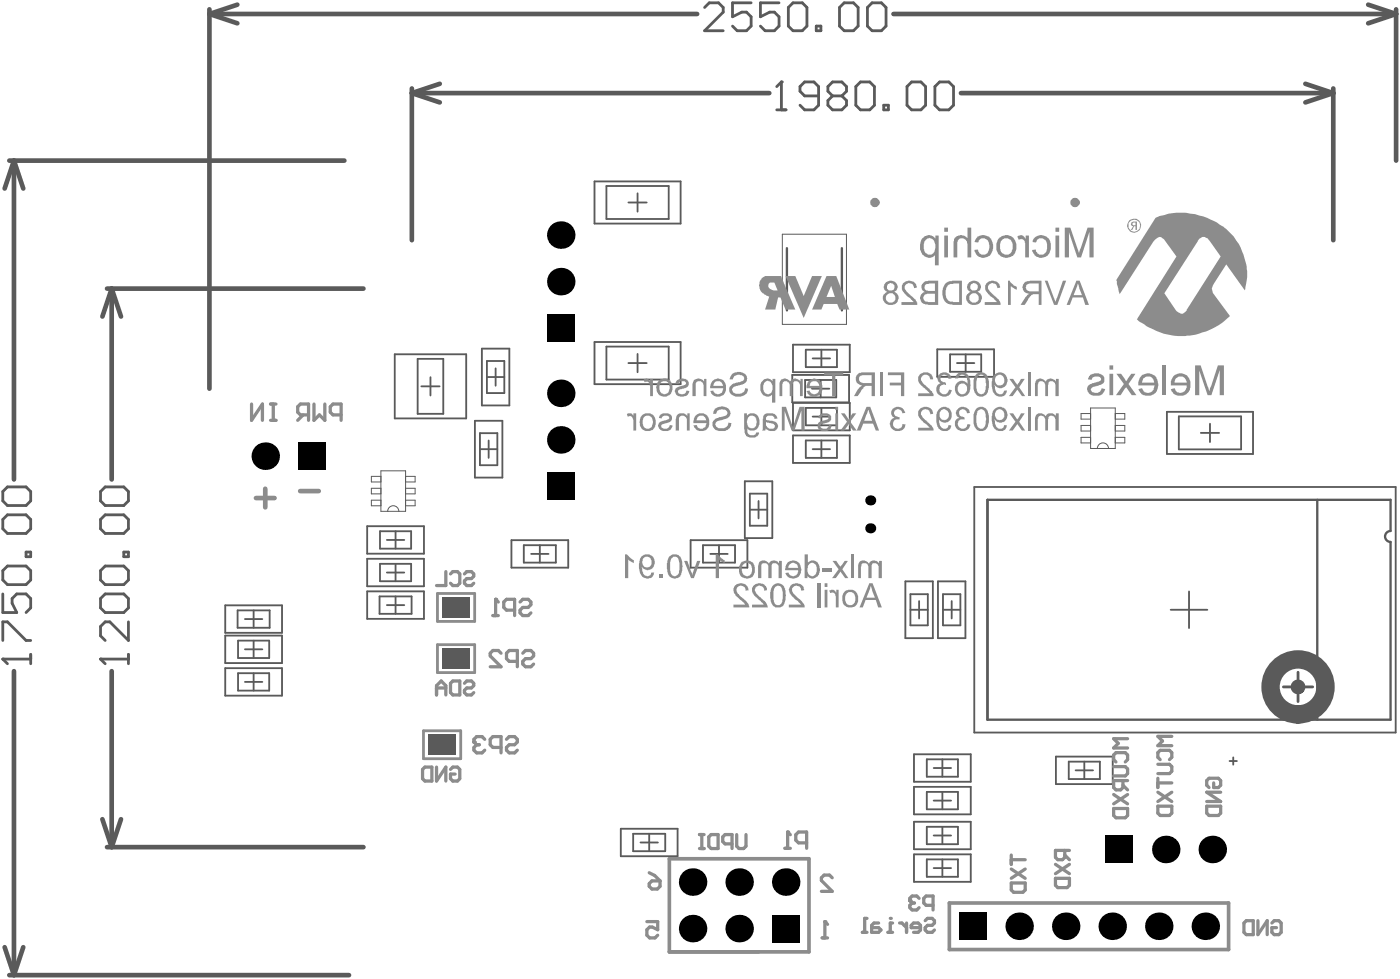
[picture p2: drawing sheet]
<svg xmlns="http://www.w3.org/2000/svg" width="254mm" height="178mm" viewBox="0 0 254 178" stroke-linecap="round" stroke-linejoin="round" font-family="sans-serif">
<g fill="none" stroke="#5a5a5a" stroke-width=".33">
<path d="M108 32.9h15.7v7.7h-15.7zM110.2 33.8h11.3v6h-11.3zM114.2 36.8h3.3M115.8 35.1v3.3M100.2 51.1h3.3M101.9 49.5v3.3M71.7 64.3h13v11.7h-13zM75.9 65.2h4.6v10h-4.6zM76.5 70.2h3.4M78.2 68.5v3.3M86.3 76.4h5v10.3h-5zM87.2 78.7h3.2v5.8h-3.2z"/>
<path d="M87.5 63.3h5v10.3h-5zM88.5 68.5h3.1M88.5 65.6h3.1v5.8h-3.1zM88.8 80v3.2M90 66.9v3.2M100.2 79.9h3.3M101.9 78.2v3.4M108 62.1h15.7v7.7h-15.7zM110.2 62.9h11.3v6h-11.3zM114.2 65.9h3.3M115.8 64.3v3.3M143.9 68.1h10.4v5h-10.4z"/>
<path d="M144.1 62.6h10.3v5h-10.3zM144.1 73.2h10.3v5h-10.3zM144.1 79.1h10.3v5h-10.3zM146.3 69h5.6v3.2h-5.6zM146.4 63.5h5.7v3.2h-5.7zM146.4 74.1h5.7v3.1h-5.7zM146.4 80h5.7v3.2h-5.7zM147.5 70.6h3.2M147.6 75.7h3.2M147.6 65.1h3.2M149.1 69v3.2M149.2 63.5v3.2"/>
<path d="M149.2 74.1v3.1M149.2 80v3.2M170.3 63.4h10.3v5h-10.3zM172.6 64.4h5.7v3.1h-5.7zM173.9 65.9h3.1M175.4 64.4v3.1M212 74.8h15.6v7.6h-15.6zM214.2 75.6h11.3v6h-11.3zM218.2 78.6h3.3M219.8 77v3.3M66.7 95.6h10.3v5h-10.3zM69 96.5h5.7v3.1h-5.7z"/>
<path d="M70.3 98.1h3.1M71.9 96.5v3.1M87.2 81.6h3.2M92.9 98.1h10.3v5h-10.3zM95.2 99h5.8v3.2h-5.8zM98.1 99v3.2M125.5 98.1h10.3v5h-10.3zM127.7 99h5.8v3.2h-5.8zM130.6 99v3.2M135.3 87.4h5v10.3h-5zM136.2 92.6h3.2M136.2 89.7h3.2v5.8h-3.2z"/>
<path d="M137.8 91v3.1M147.6 81.6h3.2M177 88.4h76.6v44.6h-76.6zM40.9 109.9h10.3v5h-10.3zM40.9 115.4h10.3v5h-10.3zM43.2 110.9h5.8v3.1h-5.8zM43.3 116.3h5.6v3.2h-5.6zM44.5 117.9h3.2M44.5 112.4h3.2M46.1 110.9v3.1M46.1 116.3v3.2M66.7 101.5h10.3v5h-10.3z"/>
<path d="M66.7 107.4h10.3v5h-10.3zM69 108.3h5.8v3.2h-5.8zM69 102.4h5.7v3.2h-5.7zM70.3 109.9h3.1M70.3 104h3.1M71.9 102.4v3.2M71.9 108.3v3.2M96.5 100.6h3.2M129 100.6h3.2M164.5 105.6h5v10.3h-5zM165.4 110.7h3.2M165.4 107.9h3.2v5.7h-3.2z"/>
<path d="M167 109.2v3.1M170.4 105.6h5v10.3h-5zM171.3 110.7h3.2M171.3 107.9h3.2v5.7h-3.2zM172.9 109.2v3.1M212.7 110.7h6.7M216 107.4v6.7M40.9 121.3h10.3v5h-10.3zM43.3 122.3h5.6v3.1h-5.6zM44.5 123.8h3.2M46.1 122.3v3.1M166.1 137h10.3v5h-10.3z"/>
<path d="M168.4 137.9h5.6v3.2h-5.6zM169.6 139.5h3.2M171.2 137.9v3.2M191.8 137.4h10.4v5h-10.4zM194.2 138.3h5.6v3.2h-5.6zM195.4 139.9h3.2M197 138.3v3.2M112.8 150.5h10.3v5h-10.3zM115 151.4h5.9v3.2h-5.9zM116.4 153h3.1M117.9 151.4v3.2M166.1 142.9h10.3v5h-10.3z"/>
<path d="M166.1 149.2h10.3v5h-10.3zM166.1 155.2h10.3v5h-10.3zM168.4 143.8h5.6v3.2h-5.6zM168.4 150.2h5.6v3.1h-5.6zM168.4 156.1h5.6v3.1h-5.6zM169.6 157.7h3.2M169.6 151.7h3.2M169.6 145.4h3.2M171.2 143.8v3.2M171.2 150.2v3.1M171.2 156.1v3.1"/>
</g>
<g fill="none" stroke="#5a5a5a" stroke-width=".18">
<path d="M142.1 42.5h11.7v16.4h-11.7zM198.1 79.4h-1.7v1h1.7M198.1 75.1h-1.7v1h1.7M198.1 77.3h-1.7v1h1.7M198.1 74.1h4.5v7.4h-4.5zM202.6 79.4h1.8v1h-1.8M202.6 77.3h1.8v1h-1.8M202.6 75.1h1.8v1h-1.8M69.2 90.8h-1.7v1.1h1.7M69.2 86.5h-1.7v1h1.7M69.2 88.7h-1.7v1h1.7M69.2 85.5h4.5v7.4h-4.5z"/>
<path d="M70.4 92.9a1.01 1.01 0 0 1 1-1.1 1.01 1.01 0 0 1 1.1 1.1M73.7 90.8h1.7v1.1h-1.7M73.7 88.7h1.7v1h-1.7M73.7 86.5h1.7v1h-1.7M199.4 81.5a1.01 1.01 0 0 1 1-1.1 1.01 1.01 0 0 1 1 1.1"/>
</g>
<path d="M143 45.1v11.3M153 45.1v11.3M239.3 90.8v39.9M252.6 96.4v-5.6h-73.2v39.9h73.2v-32.3" fill="none" stroke="#5a5a5a" stroke-width=".42"/>
<g fill="none" stroke="#5a5a5a" stroke-width=".85">
<path d="M38 1.7v68.9M38 2.5l5.1 1.7M38 2.5h88.7M43.1 .9l-5.1 1.6M74.8 16.1v27.5M74.8 16.9l5.1 1.7M74.8 16.9h65M79.9 15.2l-5.1 1.7M162.3 2.5h91.3M174.6 16.9h67.6M237.2 15.2l5 1.7M242.2 16.9l-5 1.7"/>
<path d="M242.2 16.1v27.5M248.6 .9l5 1.6M253.6 1.7v27.5M253.6 2.5l-5 1.7M1.7 29.2h60.9M2.5 29.2l1.7 5M2.5 29.2l-1.7 5M2.5 29.2v57.9M19.4 52.4h46.6M20.3 52.4l1.7 5.1M20.3 52.4v34.7M20.3 52.4l-1.7 5.1"/>
<path d="M2.5 121.9v55.2M20.3 121.9v32M18.6 148.8l1.7 5.1M19.4 153.9h46.6M22 148.8l-1.7 5.1M.8 172l1.7 5.1M1.7 177.1h61.7M4.2 172l-1.7 5.1"/>
</g>
<path d="M.5 119.7h5.1M5.6 118.9v1.6M233.2 124.8h5.3M235.8 122.1v5.3" fill="none" stroke="#5a5a5a" stroke-width=".51"/>
<circle cx=".5" cy="119.7" r=".25" fill="#5a5a5a"/>
<path d="M.5 89.3l.9-.9h3.3l.9 .9v1.7l-.9 .8h-3.3l-.9-.8zM.5 94.3l.9-.8h3.3l.9 .8v1.7l-.9 .9h-3.3l-.9-.9zM.5 119.7l.9 .8M.5 103.6l.9-.8h3.3l.9 .8v1.7l-.9 .9h-3.3l-.9-.9zM.5 107.9v3.3h2.5l-.8-1.6v-.9l.8-.8h1.7l.9 .8v1.7l-.9 .8M.5 116.3v-3.4h.9l3.3 3.4h.9M4.7 100.3h.9v.8h-.9zM18.3 119.7h5M23.3 118.9v1.6" fill="none" stroke="#5a5a5a" stroke-width=".51"/>
<circle cx="18.3" cy="119.7" r=".25" fill="#5a5a5a"/>
<g fill="none" stroke="#5a5a5a" stroke-width=".51">
<path d="M128 1.4l.9-.9h1.6l.9 .9v.8l-3.4 3.4h3.4M136.5 .5h-3.4v2.5l1.7-.8h.8l.9 .8v1.7l-.9 .9h-1.7l-.8-.9M141.1 20h1.7M141.5 .5h-3.3v2.5l1.6-.8h.9l.8 .8v1.7l-.8 .9h-1.7l-.8-.9M142 14.9v5.1M143.2 1.4l.9-.9h1.7l.8 .9v3.3l-.8 .9h-1.7l-.9-.9zM148.3 4.7h.8v.9h-.8zM152.5 1.4l.9-.9h1.7l.8 .9v3.3l-.8 .9h-1.7l-.9-.9zM157.6 1.4l.8-.9h1.7l.9 .9v3.3l-.9 .9h-1.7l-.8-.9zM18.3 89.3l.8-.9h3.4l.8 .9v1.7l-.8 .8h-3.4l-.8-.8zM18.3 94.3l.8-.8h3.4l.8 .8v1.7l-.8 .9h-3.4l-.8-.9zM18.3 119.7l.8 .8"/>
<path d="M18.3 103.6l.8-.8h3.4l.8 .8v1.7l-.8 .9h-3.4l-.8-.9zM18.3 108.7l.8-.8h3.4l.8 .8v1.7l-.8 .8h-3.4l-.8-.8zM22.5 100.3h.8v.8h-.8zM23.3 112.9v3.4l-3.3-3.4h-.9l-.8 .9v1.7l.8 .8"/>
</g>
<circle cx="142" cy="14.9" r=".25" fill="#5a5a5a"/>
<path d="M142 14.9l-.9 .8M148.7 17.4h-2.5l-.9-.8v-.9l.9-.8h1.7l.8 .8v3.4l-.8 .9h-1.7l-.9-.9M151.3 17.4l-.9 .9v.8l.9 .9h1.7l.8-.9v-.8l-.8-.9M151.3 17.4l-.9-.8v-.9l.9-.8h1.7l.8 .8v.9l-.8 .8M151.3 17.4h1.7M156.3 14.9h1.7l.9 .8v3.4l-.9 .9h-1.7l-.8-.9v-3.4zM160.6 19.1h.8v.9h-.8zM164.8 15.7l.8-.8h1.7l.9 .8v3.4l-.9 .9h-1.7l-.8-.9zM169.9 15.7l.8-.8h1.7l.8 .8v3.4l-.8 .9h-1.7l-.8-.9z" fill="none" stroke="#5a5a5a" stroke-width=".51"/>
<path d="M252.6 96.4a1 1 0 0 0-1 1 1 1 0 0 0 1 1" fill="none" stroke="#5a5a5a" stroke-width=".42"/>
<path d="M236.3 125.2a.67 .67 0 0 0-.2-1.1 .67 .67 0 0 0-.9 .7 .67 .67 0 0 0 1 .5" fill="none" stroke="#5a5a5a" stroke-width="1.3"/>
<circle cx="235.8" cy="124.8" r="5" fill="none" stroke="#5a5a5a" stroke-width="3.3"/>
<path d="M223.4 138.2h1.3M224.1 137.5v1.4" fill="none" stroke="#5a5a5a" stroke-width=".33"/>
<path d="M79.5 107.8h6.7v5.1h-6.7zM79.5 117.1h6.7v5.1h-6.7zM76.9 132.7h6.8v5.1h-6.8z" fill="none" stroke="#8c8c8c" stroke-width=".51"/>
<path d="M121.6 156h25.4v16.9h-25.4zM172.5 164h50.7v8.5h-50.7z" fill="none" stroke="#8c8c8c" stroke-width=".67"/>
<path d="M54.5 89.2h3.4" fill="none" stroke="#8c8c8c" stroke-width=".85"/>
<path d="M117.9 158.5l1 .5 1 1M142.6 154.1h1M143.1 151.1v3M146.6 153.1h-1.5l-.5-.5v-1l.5-.5h1.5v3M117.5 167.4h2v1.5l-1-.5h-.5l-.5 .5v.9l.5 .5h1l.5-.5M117.9 160.5l.5-.5h1.5v1l-.5 .5h-1l-.5-.5z" fill="none" stroke="#8c8c8c" stroke-width=".59"/>
<circle cx="143.1" cy="151.1" r=".3" fill="#8c8c8c"/>
<path d="M143.1 151.1l.5 .5M151.2 159.4l-.5-.5h-1l-.5 .5v.5l2 2h-2M149.4 170.3h1M149.9 167.4v2.9" fill="none" stroke="#8c8c8c" stroke-width=".59"/>
<circle cx="149.9" cy="167.4" r=".3" fill="#8c8c8c"/>
<g fill="none" stroke="#8c8c8c" stroke-width=".59">
<path d="M45.7 73.4v2.9l2-2.9v2.9M49.2 73.4h.9M49.2 76.3h.9M49.6 73.4v2.9M55.1 75.4l-1 .9M56.1 75.4h-1.5l-.5-.5v-1l.5-.5h1.5v2.9M57 73.4v2.9l1-.9 1 .9v-2.9M62 75.4h-1.5l-.5-.5v-1l.5-.5h1.5v2.9M210.4 138.8h2.1l.4 .4v.9l-.4 .4h-2.1M210.8 138l-.4-.5v-.8l.4-.4h1.7l.4 .4v.8l-.4 .5M212.9 133.7h-2.5l.8 .9-.8 .8h2.5M183.7 155.3v1.7"/>
<path d="M183.7 156.1h2.6M183.7 157.8l2.6 1.7M186.3 157.8l-2.6 1.7M191.8 159.5h2.5v1.3l-.4 .4h-1.7l-.4-.4zM191.8 157l2.5 1.7M193.4 154.4v1.3l-.4 .4h-.8l-.4-.4v-1.3h2.5M193.4 155.3l.9 .8M194.3 157l-2.5 1.7M210.4 141.3v1.7M210.4 146.4h2.5v1.3l-.4 .4h-1.7l-.4-.4zM210.4 142.2h2.5M210.4 143.9l2.5 1.7"/>
<path d="M212.9 143.9l-2.5 1.7M149.9 167.4l.5 .5M167 163.2l-.4-.5h-.9l-.4 .5v.4M169.5 164.4h-1.2l-.5-.4v-.8l.5-.5h1.2v2.6M183.7 160.4h2.6v1.2l-.5 .5h-1.7l-.4-.5z"/>
</g>
<circle cx="165.3" cy="163.6" r=".3" fill="#8c8c8c"/>
<g fill="none" stroke="#8c8c8c" stroke-width=".59">
<path d="M81 103.8v2.5h-1.7M81.8 104.2l.5-.4h.8l.4 .4v1.7l-.4 .4h-.8l-.5-.4M84.4 104.2l.4-.4h.8l.5 .4v.5l-.5 .4h-.8l-.4 .4v.4l.4 .4h.8l.5-.4M77.2 139.3h1.3v2.6h-1.3l-.4-.5v-1.7zM79.3 139.3v2.6l1.7-2.6v2.6M79.3 124.9h1.7M79.3 126.2v-1.7l.9-.8 .8 .8v1.7M81.8 139.7l.5-.4h.8l.4 .4v1.7l-.4 .5h-.8l-.5-.5v-.8h.9M81.8 124.1l.5-.4h1.2v2.5h-1.2l-.5-.4zM84.4 124.1l.4-.4h.8l.5 .4v.4l-.5 .4h-.8l-.4 .5v.4l.4 .4h.8l.5-.4M127.1 154.1h.8M127.1 151.6h.8"/>
<path d="M127.5 151.6v2.5M129.2 151.6h1.3v2.5h-1.3l-.4-.4v-1.7zM133 153.3h-1.3l-.4-.5v-.8l.4-.4h1.3v2.5M133.8 151.6v2.1l.5 .4h.8l.4-.4v-2.1M161.3 169.3h.9M162.2 167.6h-.5v1.7M163.4 167.6h.5l.8 .9M164.7 167.6v1.7M165.3 163.6l.4 .4M165.7 164h.4M165.7 164l-.4 .4v.4l.4 .5h.9l.4-.5M167.2 168.5h-1.7v-.4l.5-.5h.8l.4 .5v.8l-.4 .4h-.8"/>
<path d="M168.1 167.2l.4-.4h.9l.4 .4v.4l-.4 .5h-.9l-.4 .4v.4l.4 .4h.9l.4-.4"/>
</g>
<path d="M46.5 90.5h3.4M48.2 88.8v3.3" fill="none" stroke="#8c8c8c" stroke-width=".85"/>
<circle cx="161.7" cy="166.8" r=".3" fill="#8c8c8c"/>
<g fill="none" stroke="#8c8c8c" stroke-width=".59">
<path d="M88.1 134.3l-.5-.5h-1l-.5 .5v.5M91 135.7h-1.4l-.5-.4v-1l.5-.5h1.4v2.9M92 134.3l.5-.5h1l.5 .5v.5l-.5 .5h-1l-.5 .4v.5l.5 .5h1l.5-.5M202.3 139.2h2.1l.5 .5v.8l-.5 .4h-2.1M202.7 138.4l-.4-.4v-.9l.4-.4h1.7l.5 .4v.9l-.5 .4M204.9 134.2h-2.6l.9 .8-.9 .8h2.6M202.3 146.8h2.6v1.3l-.5 .4h-1.7l-.4-.4zM202.3 144.3l2.6 1.7M204 141.8v1.2l-.4 .5h-.9l-.4-.5v-1.2h2.6M204 142.6l.9 .9M204.9 144.3l-2.6 1.7M219.2 146.4h2.6v1.3l-.5 .4h-1.6l-.5-.4z"/>
<path d="M220.5 142.2v.8h.8l.5-.4v-.8l-.5-.5h-1.6l-.5 .5v.8l.5 .4M221.8 143.9h-2.6l2.6 1.7h-2.6M156.7 169.3h.8M157.5 166.8h-.4v2.5M159.6 167.6h-.8l-.4 .5v1.2h1.2l.5-.4-.5-.4h-1.2"/>
</g>
<circle cx="86.1" cy="134.8" r=".3" fill="#8c8c8c"/>
<path d="M89.6 111.8h.9M90 108.8v3M93.5 110.8h-1.5l-.5-.5v-1l.5-.5h1.5v3M94.5 109.3l.5-.5h1l.5 .5v.5l-.5 .5h-1l-.5 .5v.5l.5 .5h1l.5-.5M86.1 134.8l.5 .5M86.6 135.3h.5M86.6 135.3l-.5 .4v.5l.5 .5h1l.5-.5" fill="none" stroke="#8c8c8c" stroke-width=".59"/>
<circle cx="90" cy="108.8" r=".3" fill="#8c8c8c"/>
<path d="M90 108.8l.5 .5M91 118.6l-.5-.5h-.9l-.5 .5v.5l1.9 2h-1.9M95 118.6l.5-.5h1l.4 .5v.5l-.4 .5h-1l-.5 .5v.5l.5 .5h1l.4-.5M94 120.1h-1.5l-.5-.5v-1l.5-.5h1.5v3" fill="none" stroke="#8c8c8c" stroke-width=".59"/>
<g fill="#8c8c8c">
<path d="M156.1 102.1a1.08 1.08 0 0 1 1.8 .3 1.06 1.06 0 0 1 1.8-.1v-.4h.5v3.1h-.6v-1.6a.83 .83 0 0 0-.2-.9 .83 .83 0 0 0-1-.1v2.6h-.6v-1.8a.73 .73 0 0 0-.4-.8 .73 .73 0 0 0-.9 .1l-.1 2.5h-.5v-2.5z"/>
<path d="M154.6 100.7h.5v4.3h-.5z"/>
<path d="M151.3 101.9h.6l.8 1.1 .8-1.1h.5l-1 1.5 1.1 1.6h-.6l-.8-1.2-.9 1.2h-.6l1.2-1.6z"/>
<path d="M149.3 103.1h1.7v.6h-1.7z"/>
<path d="M138 102a1.08 1.08 0 0 1 1.7 .4 1.06 1.06 0 0 1 1.8-.1v-.4h.5v3.1h-.5v-1.6a.8 .8 0 0 0-.3-.9 .8 .8 0 0 0-.8-.1l-.2 .2v2.4h-.6v-1.8a.72 .72 0 0 0-.3-.8 .72 .72 0 0 0-.9 .1l-.1 2.5h-.6v-2.3z"/>
<path d="M130 100.7h.4l.4 .5 .8 .5v.6l-.6-.3-.4-.4v3.4h-.6z"/>
<path d="M124.3 101.9h.6l.9 2.5 .9-2.5h.5l-1.1 3.1h-.5z"/>
<path d="M119.7 104.4h.6v.6h-.6z"/>
<path d="M113.5 100.7h.4l.4 .5 .9 .5v.6l-.7-.3-.4-.4v3.4h-.6z"/>
<path d="M150.7 107.3a.78 .78 0 0 1 1.2 .3v-.5h.5v3.2h-.6v-1.8a.75 .75 0 0 0-.7-.9l-.3 .1z"/>
<path d="M148.5 105.9h.6v4.4h-.6z"/>
<path d="M143.6 106.4a1.43 1.43 0 0 1 2.4 .5l.1 .3-.5 .1a.86 .86 0 0 0-.7-.9 .86 .86 0 0 0-1 .6v.1a2.71 2.71 0 0 0 1.4 1.7 1.9 1.9 0 0 1 .9 1.5h-2.9v-.5h2.2l-1.3-1.3a2.26 2.26 0 0 1-.9-1.3z"/>
<path d="M136.8 106.4a1.48 1.48 0 0 1 2.5 .5v.3l-.5 .1a.82 .82 0 0 0-1.1-.8 .82 .82 0 0 0-.1 1.4l.6 .7a2.42 2.42 0 0 1 1.3 1.7h-2.9v-.5h2.1l-1.2-1.3a1.55 1.55 0 0 1-.7-2.1z"/>
<path d="M133.5 106.3a1.54 1.54 0 0 1 2.3 .2l.2 .7-.6 .1a.83 .83 0 0 0-1.2-.8 .83 .83 0 0 0 .1 1.5l.6 .6a2.62 2.62 0 0 1 1.2 1.7h-2.9v-.5h2.2l-.2-.3-1.1-1a1.66 1.66 0 0 1-.8-1.8z"/>
<path d="M188.2 75.4a1.13 1.13 0 0 1 1.8 .2 1.11 1.11 0 0 1 1.8 0v-.5h.5v3.1h-.5v-1.6a.9 .9 0 0 0-.8-1.1 .47 .47 0 0 0-.5 .6l-.1 2.1h-.5v-1.8a.75 .75 0 0 0-.3-.8 .75 .75 0 0 0-.9 .1l-.2 .4v2.1h-.5v-2.4z"/>
<path d="M186.8 73.9h.5v4.3h-.5z"/>
<path d="M183.4 75.1h.7l.6 .9a.24 .24 0 0 0 .2 .1 .24 .24 0 0 0 .2-.3l.4-.7h.7l-1 1.5 1.1 1.6h-.6l-.9-1.2-.8 1.2h-.7l1.2-1.6z"/>
<path d="M174.1 74.1a1.35 1.35 0 0 1 2.1 .9l-.5 .1a.72 .72 0 0 0-.9-.7 .72 .72 0 0 0-.5 1l.4 .3h.5v.5a.88 .88 0 0 0-1.2 .6 .88 .88 0 0 0 .8 1.1 .88 .88 0 0 0 1-.9l.5 .1a1.4 1.4 0 0 1-1.8 1.2 1.4 1.4 0 0 1-.8-2l.2-.3 .4-.1a1.02 1.02 0 0 1-.2-1.8z"/>
<path d="M167 74.4h.1a1.44 1.44 0 0 1 2.3 .2l.1 .6h-.5a.84 .84 0 0 0-1.1-.8 .84 .84 0 0 0-.3 1.3l.9 1a1.9 1.9 0 0 1 1.1 1.5h-2.8v-.5h2.1l-1.3-1.3a1.56 1.56 0 0 1-.6-2z"/>
<path d="M162 74.5a1.35 1.35 0 0 1 1.4-.6 1.35 1.35 0 0 1 1 1.1l-.5 .1a.76 .76 0 0 0-.8-.8 .76 .76 0 0 0-.7 .9l.1 .1a.48 .48 0 0 0 .6 .4h.3v.5a.9 .9 0 0 0-1.1 .4 .9 .9 0 0 0 .4 1.2 .9 .9 0 0 0 1.2-.3v-.5l.6 .1a1.42 1.42 0 0 1-1.8 1.2 1.42 1.42 0 0 1-.9-2l.4-.3 .3-.1a1.03 1.03 0 0 1-.5-1.4z"/>
<path d="M152.8 75.1h.7l.6 1.1 .2-.1 .6-1h.7l-1.1 1.5 1.2 1.6h-.7l-.9-1.2-.7 1.2h-.7l1.2-1.6z"/>
<path d="M148.8 75.4a1.6 1.6 0 0 1 2.2 .2 1.05 1.05 0 0 1-1.2 1.2l-.1 .1a.46 .46 0 0 0-.6 .3 .46 .46 0 0 0 .2 .6 .78 .78 0 0 0 .8 .1 .78 .78 0 0 0 .5-.7l.5 .1a1.32 1.32 0 0 1-2 .9 .91 .91 0 0 1-.6-1 .91 .91 0 0 1 1-.8l.5-.1a.43 .43 0 0 0 .5-.6 .43 .43 0 0 0-.7-.2l-.4 .1-.3 .4-.5-.1z"/>
<path d="M142 73.9h.8l1.3 3.7 1.2-3.7h.9v4.3h-.6v-3.6l-1.3 3.6h-.5l-1.3-3.6v3.6h-.5z"/>
<path d="M129.9 74.3a1.84 1.84 0 0 1 2.6 .1 1.15 1.15 0 0 1-.9 1.8l-.5 .1a1.63 1.63 0 0 0-1.1 .6v.1a.97 .97 0 0 0 1.2 .8 1.01 1.01 0 0 0 1.1-1h.6a1.63 1.63 0 0 1-2 1.5 1.25 1.25 0 0 1-1.4-.8 1.25 1.25 0 0 1 .5-1.5l.9-.3a1.34 1.34 0 0 0 1.3-.6l-.1-.4a1.1 1.1 0 0 0-1.1-.4 1.1 1.1 0 0 0-.9 .9h-.6z"/>
<path d="M123 75.3a1.29 1.29 0 0 1 1.9 .3v-.5h.4v3.1h-.5v-1.7a.79 .79 0 0 0-.5-.9 .79 .79 0 0 0-.9 .3v2.3h-.6v-2.1z"/>
<path d="M119.8 75.5a1.63 1.63 0 0 1 2.2 0 .95 .95 0 0 1-.1 1 .95 .95 0 0 1-.9 .3l-.2 .1a.52 .52 0 0 0-.5 .2 .52 .52 0 0 0-.1 .6 .88 .88 0 0 0 1.5-.5l.5 .1a1.35 1.35 0 0 1-2.1 .8 .91 .91 0 0 1-.5-1 .91 .91 0 0 1 .8-.7l.8-.1a.39 .39 0 0 0 .4-.5 .39 .39 0 0 0-.5-.3h-.4a.44 .44 0 0 0-.5 .5l-.5-.1z"/>
<path d="M113.9 75.2a.72 .72 0 0 1 1.2 .4v-.5h.5v3.1h-.5v-1.7a.76 .76 0 0 0-.9-.9l-.1 .1z"/>
<path d="M189.8 51h.5l1.5 3.9 1.3-3.9h.6l-1.6 4.4h-.6z"/>
<path d="M183.1 51h.4l.1 .2 .5 .6 .6 .3v.5h-.1l-1-.6v3.4h-.5z"/>
<path d="M179.2 51.5a1.38 1.38 0 0 1 1.5-.5 1.38 1.38 0 0 1 1 1.2l-.5 .1a.84 .84 0 0 0-1.2-.8 .84 .84 0 0 0-.1 1.5l.8 .7a2.18 2.18 0 0 1 1.1 1.6l-2.9 .1v-.5h2.2l-1.3-1.4a1.56 1.56 0 0 1-.6-2z"/>
<path d="M164 51.5a1.43 1.43 0 0 1 1.5-.5 1.43 1.43 0 0 1 1.1 1.2l-.5 .1a.84 .84 0 0 0-1.3-.8 .84 .84 0 0 0 0 1.5l.7 .7a2.18 2.18 0 0 1 1.1 1.6l-2.8 .1v-.5h2.2l-1.4-1.4a1.56 1.56 0 0 1-.6-2z"/>
<path d="M146.2 100.7v4.3h.5v-.4a1.16 1.16 0 0 0 1.2 .4 1.16 1.16 0 0 0 .9-.9 1.84 1.84 0 0 0-.7-2.2 1.26 1.26 0 0 0-1.3 .3v-1.5zM146.9 102.5a.83 .83 0 0 1 1-.1 .83 .83 0 0 1 .5 .8 1.11 1.11 0 0 1-.9 1.5 1.29 1.29 0 0 1-.6-2.1z"/>
<path d="M143.5 102.5a.92 .92 0 0 1 1-.2 .92 .92 0 0 1 .5 .8h-1.8zM143 102.3l-.3 .5-.1 .8h2.4a.91 .91 0 0 1-.7 1 .91 .91 0 0 1-1.1-.6l-.5 .1a1.42 1.42 0 0 0 1.6 1 1.42 1.42 0 0 0 1.2-1.4 2.28 2.28 0 0 0-.4-1.6h-.1a1.42 1.42 0 0 0-2 .2z"/>
<path d="M134.9 102.6a.94 .94 0 0 1 1.1-.3 .94 .94 0 0 1 .6 1 1.02 1.02 0 0 1-1.2 1.3 1.53 1.53 0 0 1-.6-1.3zM134.6 102.2a2.31 2.31 0 0 0 .1 2.5 1.55 1.55 0 0 0 1.9 .1 1.55 1.55 0 0 0 .5-1.8 1.36 1.36 0 0 0-1.7-1.1z"/>
<path d="M122 101.4a.78 .78 0 0 1 .9-.2 .78 .78 0 0 1 .5 .8v.5a2.89 2.89 0 0 1-.3 1.9 .83 .83 0 0 1-.9 .1 .83 .83 0 0 1-.4-.9v-1.6zM121.5 101.2l-.3 .7v.8a3.4 3.4 0 0 0 .5 2 1.32 1.32 0 0 0 1.4 .3 1.32 1.32 0 0 0 .8-1.2l.1-.9-.1-.2a1.99 1.99 0 0 0-.5-1.8 1.46 1.46 0 0 0-1.9 .3z"/>
<path d="M116.8 101.4a.87 .87 0 0 1 1.1-.2 .87 .87 0 0 1 .5 1 .84 .84 0 0 1-1 .8 .84 .84 0 0 1-.6-1.1zM116.5 101.1l-.2 .4-.1 .7a2.95 2.95 0 0 0 .5 2.5 1.31 1.31 0 0 0 2.1-.4l.1-.3h-.5a.77 .77 0 0 1-.8 .7 .77 .77 0 0 1-.8-.7l-.1-.3-.1-.7a1.31 1.31 0 0 0 1.7 .3 1.31 1.31 0 0 0 .6-1.6 1.33 1.33 0 0 0-2.1-.8z"/>
<path d="M158.2 106.4l.8 2.1h-1.6zM157.9 105.9l-1.7 4.4h.6l.5-1.3h1.8l.4 1.3h.7l-1.7-4.4z"/>
<path d="M153.8 107.8a.95 .95 0 0 1 1.1-.2 .95 .95 0 0 1 .5 1 .99 .99 0 0 1-.4 1.1 .99 .99 0 0 1-1.2-.1 1.82 1.82 0 0 1 0-1.8zM153.2 107.7v.1a2.23 2.23 0 0 0 .3 2.2 1.47 1.47 0 0 0 1.7 .2 1.47 1.47 0 0 0 .7-1.7 1.45 1.45 0 0 0-1-1.4 1.45 1.45 0 0 0-1.6 .5z"/>
<path d="M149.8 105.9v.7h.5v-.7zM149.8 107.1v3.2h.5v-3.2z"/>
<path d="M140.7 106.8a.71 .71 0 0 1 .7-.4 .71 .71 0 0 1 .6 .5l.2 .5v.8a1.68 1.68 0 0 1-.6 1.7 .9 .9 0 0 1-1.1-.9v-1.6zM140.4 106.4l-.4 .7-.1 1.1a2.23 2.23 0 0 0 1 2.1 1.36 1.36 0 0 0 1.7-1.2l.1-.7a2.71 2.71 0 0 0-.6-2.2 1.21 1.21 0 0 0-1.7 .2z"/>
<path d="M181 74.6a.9 .9 0 0 1 1.1-.1 .9 .9 0 0 1 .4 1.1 .85 .85 0 0 1-.9 .7 .85 .85 0 0 1-.8-.8v-.4zM180.5 74.5l-.2 .5v.3a2.67 2.67 0 0 0 .7 2.8 1.25 1.25 0 0 0 2-.8l-.5-.1a.78 .78 0 0 1-.8 .7 .78 .78 0 0 1-.8-.6l-.2-1.1a1.31 1.31 0 0 0 1.5 .4 1.31 1.31 0 0 0 .8-1.4 1.42 1.42 0 0 0-1-1.2 1.42 1.42 0 0 0-1.5 .5z"/>
<path d="M177.6 74.7a.85 .85 0 0 1 1-.3 .85 .85 0 0 1 .5 1v1a1.15 1.15 0 0 1-.8 1.5 1.19 1.19 0 0 1-.9-1.3v-1.1zM177.4 74.2l-.2 .3a3 3 0 0 0-.3 2v.4a1.44 1.44 0 0 0 1.7 1.4 1.37 1.37 0 0 0 1-1.4l.1-.8a2.4 2.4 0 0 0-.8-2l-.3-.2h-.6z"/>
<path d="M171 74.5a.95 .95 0 0 1 1.3 .3 .95 .95 0 0 1-.2 1.3 .88 .88 0 0 1-1.1 0 .88 .88 0 0 1-.3-1zM170.5 74.5a4 4 0 0 0 0 3.4 1.45 1.45 0 0 0 2.2-.2l.1-.4-.5-.1a.77 .77 0 0 1-.8 .7 .77 .77 0 0 1-.7-.7l-.2-.4v-.6a1.29 1.29 0 0 0 1.8 .3 1.29 1.29 0 0 0 .4-1.7 1.34 1.34 0 0 0-1.1-.9 1.34 1.34 0 0 0-1.2 .6z"/>
<path d="M157.8 74.4l.6 2h-1.4zM157.4 73.9l-1.7 4.3h.6l.5-1.3h1.8l.5 1.3h.6l-1.6-4.3z"/>
<path d="M151.8 73.9v.6h.5v-.6zM151.8 75.1v3.1h.5v-3.1z"/>
<path d="M139.2 76.7l.9 .1a.57 .57 0 0 1 .6 .3 .57 .57 0 0 1-.1 .7 .97 .97 0 0 1-1.1-.1 .97 .97 0 0 1-.3-1zM138.7 75.4l-.1 .7-.1 2.1h.5l.1-.3a1.53 1.53 0 0 0 2 0 .87 .87 0 0 0-.4-1.4l-1.1-.2a.41 .41 0 0 1-.4-.2 .41 .41 0 0 1 .1-.5l.6-.1a.6 .6 0 0 1 .8 .6l.6-.1a1.51 1.51 0 0 0-1.9-.9 .48 .48 0 0 0-.6 .3z"/>
<path d="M136 75.7a.95 .95 0 0 1 1 0 .95 .95 0 0 1 .5 1v.1a1.01 1.01 0 0 1-1.1 1 1.29 1.29 0 0 1-.5-1.8zM135.2 75.1v2.8a1.89 1.89 0 0 0 .6 1.4 1.75 1.75 0 0 0 2-.3l.1-.5h-.5a.81 .81 0 0 1-1.3 .5l-.3-.5v-.6a1.32 1.32 0 0 0 1.5 .2 1.32 1.32 0 0 0 .7-1.3 1.35 1.35 0 0 0-.6-1.5 1.35 1.35 0 0 0-1.6 .1l-.1 .1v-.4z"/>
<path d="M126.7 75.7a.93 .93 0 0 1 1-.2 .93 .93 0 0 1 .6 .8h-1.7zM126.3 75.5l-.2 .5-.1 .8h2.3a.97 .97 0 0 1-1.3 1l-.3-.2-.1-.4-.6 .1a1.51 1.51 0 0 0 1.9 .9 1.51 1.51 0 0 0 1-1.9 1.45 1.45 0 0 0-1-1.2 1.45 1.45 0 0 0-1.6 .4z"/>
<path d="M116.9 75.8a.97 .97 0 0 1 1.2-.2 .97 .97 0 0 1 .5 1 1.05 1.05 0 0 1-1 1.3 1.04 1.04 0 0 1-.8-1zM116.4 75.7a2.22 2.22 0 0 0 .4 2.3 1.5 1.5 0 0 0 1.6 .1 1.5 1.5 0 0 0 .7-1.4 1.45 1.45 0 0 0-1.4-1.6l-.7 .1z"/>
<path d="M139.7 51.5l.1-.2h.9l.6 1.5h-.6a1.01 1.01 0 0 1-1.1-1.1zM142.7 50.1l3.3 7.6 3.3-7.6h-1.8l-1.5 3.7-1.5-3.7zM151 51.9l.7 2h-1.5zM138.4 50.5v.1a1.92 1.92 0 0 0 .9 3.1l.5 .2-.8 2.3h1.9l.5-2.2h.4l.9 2.2h1.8l-2.6-6.1h-2.9zM150.2 50.1l-2.7 6.1h1.7l.5-1h2.4l.4 1h1.8l-2.4-6.1z"/>
<path d="M195.8 51.5l.8 2.1h-1.5zM195.6 51l-1.8 4.4h.6l.5-1.4h1.8l.5 1.4h.6l-1.6-4.4z"/>
<path d="M186.6 51.7l.4-.2h1.7v1.4h-1.3a.8 .8 0 0 1-1-1zM186.1 51.3l-.1 .2a1.16 1.16 0 0 0-.1 1.2 1.16 1.16 0 0 0 1.1 .6l-.3 .2-.4 .5-.9 1.4h.8l.6-1a1.54 1.54 0 0 1 1.1-1h.8v2h.5v-4.4h-2.1z"/>
<path d="M176.2 52.1a.7 .7 0 0 1 1.4 0 .7 .7 0 0 1-1.4 0zM176.1 54.1a.87 .87 0 0 1 1.7 0 .87 .87 0 0 1-1.7 0zM175.9 51.4a.96 .96 0 0 0 .5 1.6 1.21 1.21 0 0 0-.9 1.4 1.21 1.21 0 0 0 1.4 1 1.28 1.28 0 0 0 1.4-.9 1.28 1.28 0 0 0-.6-1.5h-.1a1 1 0 0 0 .6-1 1 1 0 0 0-.8-.9l-.7-.1z"/>
<path d="M172.1 51.9l.5-.3 1.7-.1v3.4l-1.1-.1a1.15 1.15 0 0 1-1.4-1.3v-.7zM171.8 51.4a2.53 2.53 0 0 0 .5 3.8l.8 .2h1.7v-4.4h-1.8l-.8 .1z"/>
<path d="M168.1 51.7l.7-.2h1.1v1.3h-1.1a.89 .89 0 0 1-.9-.6zM167.9 53.6l.5-.3h1.5v1.6h-1.2a.8 .8 0 0 1-.9-1.1zM167.8 51.2a1.04 1.04 0 0 0 .2 1.8 1.17 1.17 0 0 0-.8 1.4 1.17 1.17 0 0 0 1.3 .9l2 .1v-4.4h-1.8z"/>
<path d="M161.1 52.1a.7 .7 0 0 1 1.4 0 .7 .7 0 0 1-1.4 0zM160.9 54.1a.9 .9 0 0 1 1.8 0 .9 .9 0 0 1-1.8 0zM160.8 51.4a.96 .96 0 0 0 .4 1.6 1.21 1.21 0 0 0-.8 1.4 1.21 1.21 0 0 0 1.3 1 1.28 1.28 0 0 0 1.4-.9 1.28 1.28 0 0 0-.5-1.5h-.2a1 1 0 0 0 .7-1 1 1 0 0 0-.9-.9l-.6-.1z"/>
</g>
<path d="M226.4 167.2h1.3v2.5h-1.3l-.4-.4v-1.7zM228.5 167.2v2.5l1.7-2.5v2.5M231.1 167.6l.4-.4h.8l.5 .4v1.7l-.5 .4h-.8l-.4-.4v-.8h.8" fill="none" stroke="#8c8c8c" stroke-width=".59"/>
<g fill="#8c8c8c">
<path d="M188.4 68.9a1.17 1.17 0 0 1 1.6 .4 1.06 1.06 0 0 1 1.8-.1v-.4h.5v3.1h-.5v-1.6a.8 .8 0 0 0-.3-.8 .8 .8 0 0 0-.9-.1l-.2 .5v2h-.5v-1.7a.75 .75 0 0 0-.3-.8 .75 .75 0 0 0-.9 0l-.2 .4v2.1h-.5v-2.3z"/>
<path d="M186.8 67.6h.5v4.3h-.5z"/>
<path d="M183.4 68.8h.7l.7 1.1 .7-1.1h.7l-1 1.5 1.1 1.6h-.6l-.9-1.1-.8 1.1h-.7l1.2-1.6z"/>
<path d="M170.5 68.1a1.39 1.39 0 0 1 2.4 .6l-.6 .1a.7 .7 0 0 0-.6-.8 .7 .7 0 0 0-.8 .6 .7 .7 0 0 0 .6 .8h.3l.1 .5a.86 .86 0 0 0-1.2 1 .86 .86 0 0 0 1.4 .5l.3-.6h.5a1.41 1.41 0 0 1-1 1.2 1.41 1.41 0 0 1-1.4-.4 1.16 1.16 0 0 1 .4-1.9 1.12 1.12 0 0 1-.4-1.6z"/>
<path d="M167 68.1a1.4 1.4 0 0 1 1.5-.5 1.4 1.4 0 0 1 1 1.3h-.5a.83 .83 0 0 0-1.1-.8 .83 .83 0 0 0-.2 1.4l1.7 1.6 .2 .4v.4h-2.8v-.5h2.1l-1.4-1.3a1.5 1.5 0 0 1-.5-2z"/>
<path d="M161.3 67.6h3v4.3h-.6v-1.9h-2v-.5h2v-1.4h-2.4z"/>
<path d="M160 67.6h.5v4.3h-.5z"/>
<path d="M149.7 67.6h3.5v.5h-1.4v3.8h-.6v-3.8h-1.5z"/>
<path d="M142 68.9a1.17 1.17 0 0 1 1.6 .4 1.06 1.06 0 0 1 1.8-.1v-.4h.4v3.1h-.5v-1.6a.8 .8 0 0 0-.2-.8 .8 .8 0 0 0-.9-.1l-.2 .4v2.1h-.5v-1.7a.73 .73 0 0 0-.4-.9 .73 .73 0 0 0-.9 .2l-.1 2.4h-.5v-2.4z"/>
<path d="M133 68a1.71 1.71 0 0 1 2.7 .5 1.19 1.19 0 0 1-1.3 1.4l-.1 .1a1.17 1.17 0 0 0-1.3 .8 1.2 1.2 0 0 0 1.9 .5l.4-.3 .1-.5 .5 .1a1.52 1.52 0 0 1-2 1.4 1.35 1.35 0 0 1-1.4-1.6 1.88 1.88 0 0 1 1.5-.9l.2-.1a.88 .88 0 0 0 1-.8 1.11 1.11 0 0 0-1.1-.6 1.11 1.11 0 0 0-.9 .9h-.6l.1-.4z"/>
<path d="M126 69.2a1.25 1.25 0 0 1 1.9 0v-.4h.4v3.1h-.5v-1.6a.8 .8 0 0 0-.3-1 .8 .8 0 0 0-1 .2l-.1 2.4h-.6v-2.2z"/>
<path d="M122.8 69.2a1.43 1.43 0 0 1 2.2 0 .89 .89 0 0 1-.7 1.3l-.5 .2a.48 .48 0 0 0-.6 .4 .48 .48 0 0 0 .5 .5l.7-.1 .2-.2 .1-.4 .5 .1v.2a1.29 1.29 0 0 1-1.8 .7 .87 .87 0 0 1-.8-.7 .87 .87 0 0 1 .6-.9l.2-.1a1.46 1.46 0 0 0 1.2-.5 .73 .73 0 0 0-1.1-.4l-.2 .4h-.5z"/>
<path d="M116.9 68.9a.8 .8 0 0 1 1.2 .4v-.5h.5v3.1h-.5v-1.7a.74 .74 0 0 0-.8-.9l-.2 .1z"/>
<path d="M193.4 41.3h1.1l1.6 4.7 1.5-4.7h1.1v5.5h-.8v-4.7l-1.5 4.7h-.7l-1.5-4.6v4.6h-.8z"/>
<path d="M187.8 43.4a1.81 1.81 0 0 1 2.2-.5 1.81 1.81 0 0 1 .9 2.1 1.69 1.69 0 0 1-2.4 1.7 1.39 1.39 0 0 1-1-1.3l.7-.1a1.02 1.02 0 0 0 1.2 .9 1.02 1.02 0 0 0 .8-1.1v-.1a1.29 1.29 0 0 0-1.4-1.7l-.4 .3-.2 .4h-.6z"/>
<path d="M184.8 42.9a1 1 0 0 1 1.5 .5v-.6h.6v4h-.6v-2.2a.93 .93 0 0 0-.8-1.2l-.4 .1z"/>
<path d="M177.6 43a1.82 1.82 0 0 1 2 0 1.82 1.82 0 0 1 .8 1.8 1.77 1.77 0 0 1-1.5 2 1.62 1.62 0 0 1-1.9-1.4l.6-.1a1.02 1.02 0 0 0 1.1 .9 1.02 1.02 0 0 0 1-1 1.56 1.56 0 0 0-.8-1.9l-.8 .1-.3 .3-.1 .3h-.7z"/>
<path d="M173.4 43.3a1.48 1.48 0 0 1 2.4 0v-2h.7v5.5h-.7v-2.2a1.13 1.13 0 0 0-1.5-1.2l-.4 .6v2.8h-.7v-2.9z"/>
<path d="M217.1 66.4h1l1.6 4.6 1.6-4.6h1.1v5.4h-.8v-4.6l-1.5 4.6h-.7l-1.5-4.5v4.5h-.8z"/>
<path d="M211.2 66.4h.7v5.4h-.7z"/>
<path d="M202.8 67.9h.9l.7 1.2a.25 .25 0 0 0 .4 0 .25 .25 0 0 0 .1-.3l.6-.9h.8l-1.3 1.8 1.5 2.1h-.9l-1-1.5-1 1.5h-.9l1.5-2.1z"/>
<path d="M197.8 68.3a1.82 1.82 0 0 1 2.8 .3 1.06 1.06 0 0 1-1 1.4l-.4 .2a.91 .91 0 0 0-1 .6 1.05 1.05 0 0 0 1.8 .1l.1-.4 .7 .2a1.55 1.55 0 0 1-2 1.2 1.18 1.18 0 0 1-1.1-.8 1.18 1.18 0 0 1 .2-1.3l1.6-.5a.5 .5 0 0 0 .5-.6 .5 .5 0 0 0-.7-.3l-.7 .1-.2 .5-.7-.1z"/>
<path d="M181 68.3a.94 .94 0 0 1 1.4 .2 .94 .94 0 0 1-.3 1.3v.1a.98 .98 0 0 1-1.2-.3 .98 .98 0 0 1 .1-1.3zM180.5 68.2l-.2 .5v.5a2.93 2.93 0 0 0 .3 2.2 .95 .95 0 0 0 .8 .6 1.19 1.19 0 0 0 1.6-1.1h-.5a.81 .81 0 0 1-.9 .7 .81 .81 0 0 1-.7-.8l-.2-.9a1.3 1.3 0 0 0 1.6 .4 1.3 1.3 0 0 0 .7-1.6 1.34 1.34 0 0 0-1.1-1.1 1.34 1.34 0 0 0-1.4 .6z"/>
<path d="M177.6 68.5a.82 .82 0 0 1 .9-.4 .82 .82 0 0 1 .6 .9v1.2a1.15 1.15 0 0 1-.8 1.4 1.19 1.19 0 0 1-.9-1.3v-1.1zM177.4 67.9v.1a2.79 2.79 0 0 0-.5 2.3v.4a1.44 1.44 0 0 0 1.7 1.3 1.83 1.83 0 0 0 1.1-1.7 2.28 2.28 0 0 0-1-2.6l-.7-.1z"/>
<path d="M173.8 68l-.3 .7h.6a.81 .81 0 0 1 .9-.6 .81 .81 0 0 1 .7 .9l.1 .7a1.27 1.27 0 0 0-1.7-.3 1.27 1.27 0 0 0-.5 1.6 1.38 1.38 0 0 0 1.6 1 1.38 1.38 0 0 0 1.1-1.5 3.1 3.1 0 0 0-.5-2.5 1.56 1.56 0 0 0-2 0zM174.3 69.8a.95 .95 0 0 1 1.3 .3 .95 .95 0 0 1-.3 1.3 .84 .84 0 0 1-1 0 .84 .84 0 0 1-.3-.9z"/>
<path d="M156.2 68.4l.5-.3h1.7v1.5h-1.4a.78 .78 0 0 1-.8-.3 .78 .78 0 0 1 0-.9zM155.6 68.2a1.21 1.21 0 0 0 1.1 1.8l-.6 .4-1 1.5h.7l.6-.8a1.33 1.33 0 0 1 1.2-1h.8v1.8h.6v-4.3h-2.5l-.4 .1z"/>
<path d="M147.3 69.5a.9 .9 0 0 1 1.5 .4l.1 .2h-1.8zM146.9 69.2l-.4 .8v.5h2.4a.91 .91 0 0 1-.7 1.1 .91 .91 0 0 1-1.1-.7l-.6 .1a1.49 1.49 0 0 0 1.8 1 1.49 1.49 0 0 0 1.1-1.7v-.3a1.43 1.43 0 0 0-1.6-1.3z"/>
<path d="M138.7 69a2.05 2.05 0 0 0 .1 2.9 .95 .95 0 0 0 1.5-.3v1.5h.6v-4.3h-.5v.4a1.29 1.29 0 0 0-1.7-.2zM138.9 69.4a.89 .89 0 0 1 1.5 .6v.1a1.13 1.13 0 0 1-1 1.5 .59 .59 0 0 1-.6-.5 1.75 1.75 0 0 1 .1-1.7z"/>
<path d="M129.8 69.5a.93 .93 0 0 1 1-.2 .93 .93 0 0 1 .6 .8h-1.8zM129.4 69.2l-.3 .5-.1 .8h2.4a.91 .91 0 0 1-.7 1.1 .91 .91 0 0 1-1.1-.7l-.6 .1a1.52 1.52 0 0 0 2 .9 1.52 1.52 0 0 0 .9-1.9l-.1-.3a1.4 1.4 0 0 0-2.4-.5z"/>
<path d="M120 69.6a.95 .95 0 0 1 1.1-.3 .95 .95 0 0 1 .6 1v.1a.96 .96 0 0 1-.5 1 .96 .96 0 0 1-1.1 0 1.54 1.54 0 0 1-.1-1.8zM119.6 69.2a1.8 1.8 0 0 0 .6 2.7 1.47 1.47 0 0 0 1.7-.5 2.02 2.02 0 0 0-.3-2.4 1.57 1.57 0 0 0-2 .2z"/>
<path d="M191.8 41.3v.8h.6v-.8zM191.8 42.8v4h.6v-4z"/>
<path d="M182 43.5a1.22 1.22 0 0 1 1.5 0 1.22 1.22 0 0 1 .5 1.3 1.17 1.17 0 0 1-1.1 1.4 1.17 1.17 0 0 1-1.2-1.3v-.6zM181.4 43.4a3 3 0 0 0 0 2.8 1.9 1.9 0 0 0 2.3 .4 1.9 1.9 0 0 0 1-2.1 1.87 1.87 0 0 0-1.3-1.7 1.87 1.87 0 0 0-2 .6z"/>
<path d="M171.5 41.3v.8h.7v-.8zM171.5 42.8v4h.7v-4z"/>
<path d="M167.5 43.4a2.55 2.55 0 0 0 .5 3.2 1.33 1.33 0 0 0 1.9-.3v1.9h.6v-5.4h-.6v.5a1.5 1.5 0 0 0-2.4 .1zM168.2 43.5a1.01 1.01 0 0 1 1.1-.1 1.01 1.01 0 0 1 .6 .9v.1a1.8 1.8 0 0 1-.7 1.8 1.2 1.2 0 0 1-1.4-1.3l.1-.9z"/>
<path d="M213.6 68.8a1.12 1.12 0 0 1 1.2-.4 1.12 1.12 0 0 1 .8 1.1h-2.2zM213.1 68.3l-.4 .9v.8h2.9a1.15 1.15 0 0 1-.7 1.3 1.15 1.15 0 0 1-1.3-.4l-.2-.4-.7 .2a1.82 1.82 0 0 0 3 .7 2.3 2.3 0 0 0-.4-3.4 1.85 1.85 0 0 0-2.2 .3z"/>
<path d="M207.7 68.8a1.13 1.13 0 0 1 1.2-.4 1.13 1.13 0 0 1 .8 1.1h-2.2zM207.1 68.5l-.3 .8v.7h3a1.3 1.3 0 0 1-1.4 1.4l-.4-.1-.5-.8-.7 .2a1.89 1.89 0 0 0 3.2 .6 2.38 2.38 0 0 0-.3-3.2 1.85 1.85 0 0 0-2.6 .4z"/>
<path d="M201.6 66.4v.7h.6v-.7zM201.6 67.9v3.9h.6v-3.9z"/>
<path d="M205.8 40.5l.5-.1v.5h-.4l-.2-.2zM205.5 40.4v.3l.1 .3 .3 .1-.4 .7h.2l.3-.7h.3v.7h.3v-1.6h-.7zM205.1 40.4a1.08 1.08 0 0 1 1.6-.3 1.08 1.08 0 0 1 .1 1.6 1.08 1.08 0 0 1-1.6-.1l-.2-.3zM204.8 41a1.26 1.26 0 0 0 2.5 0 1.26 1.26 0 0 0-2.5 0zM209.9 39.6l-7.1 11.2 .6 2.6 6.2-9.6a1.14 1.14 0 0 1 1.9-.3l2.2 3.1-7.1 11.4 .1 .2a12.9 12.9 0 0 0 10 2.7 12.9 12.9 0 0 0 6.8-3.5l-3.2-4.3a1.3 1.3 0 0 1 .2-1.5l2.3-3.6 3.4 4.8a11.1 11.1 0 0 0-8.3-13.7 11.4 11.4 0 0 0-8 .5zM217.9 43.4a1.13 1.13 0 0 1 1.8 .3l2.1 2.9-6.1 9.5a1.24 1.24 0 0 1-1.1 .9l-.9-.6-2.2-3.1z"/>
</g>
<g fill="none" stroke="#8c8c8c" stroke-width=".85">
<circle cx="159" cy="36.8" r=".42"/>
<circle cx="195.3" cy="36.8" r=".42"/>
</g>
<g fill="#000">
<path d="M99.4 57.1h5v5h-5z" fill-rule="evenodd"/>
<path d="M54.2 80.4h4.9v4.9h-4.9z" fill-rule="evenodd"/>
<path d="M99.4 85.8h5v5h-5z" fill-rule="evenodd"/>
<path d="M200.8 151.8h5v5h-5z" fill-rule="evenodd"/>
<path d="M140.3 166.2h4.9v4.9h-4.9z" fill-rule="evenodd"/>
<path d="M174.2 165.7h5v5h-5z" fill-rule="evenodd"/>
</g>
<g fill="#000">
<circle cx="101.9" cy="51.1" r="2.5"/>
<circle cx="101.9" cy="42.7" r="2.5"/>
<circle cx="101.9" cy="71.4" r="2.5"/>
<circle cx="101.9" cy="79.9" r="2.5"/>
<circle cx="48.2" cy="82.8" r="2.5"/>
<circle cx="158.1" cy="90.9" r=".92"/>
<circle cx="158.1" cy="95.9" r=".92"/>
<circle cx="211.8" cy="154.3" r="2.5"/>
<circle cx="220.3" cy="154.3" r="2.5"/>
<circle cx="125.8" cy="168.6" r="2.5"/>
<circle cx="125.8" cy="160.2" r="2.5"/>
<circle cx="134.3" cy="168.6" r="2.5"/>
<circle cx="134.3" cy="160.2" r="2.5"/>
<circle cx="142.7" cy="160.2" r="2.5"/>
<circle cx="185.2" cy="168.2" r="2.5"/>
<circle cx="193.6" cy="168.2" r="2.5"/>
<circle cx="202.1" cy="168.2" r="2.5"/>
<circle cx="210.5" cy="168.2" r="2.5"/>
<circle cx="219" cy="168.2" r="2.5"/>
</g>
<g fill="#5a5a5a">
<path d="M80.3 108.4h5.1v3.8h-5.1z" fill-rule="evenodd"/>
<path d="M77.8 133.4h5.1v3.8h-5.1z" fill-rule="evenodd"/>
<path d="M80.3 117.7h5.1v3.8h-5.1z" fill-rule="evenodd"/>
</g>
</svg>
